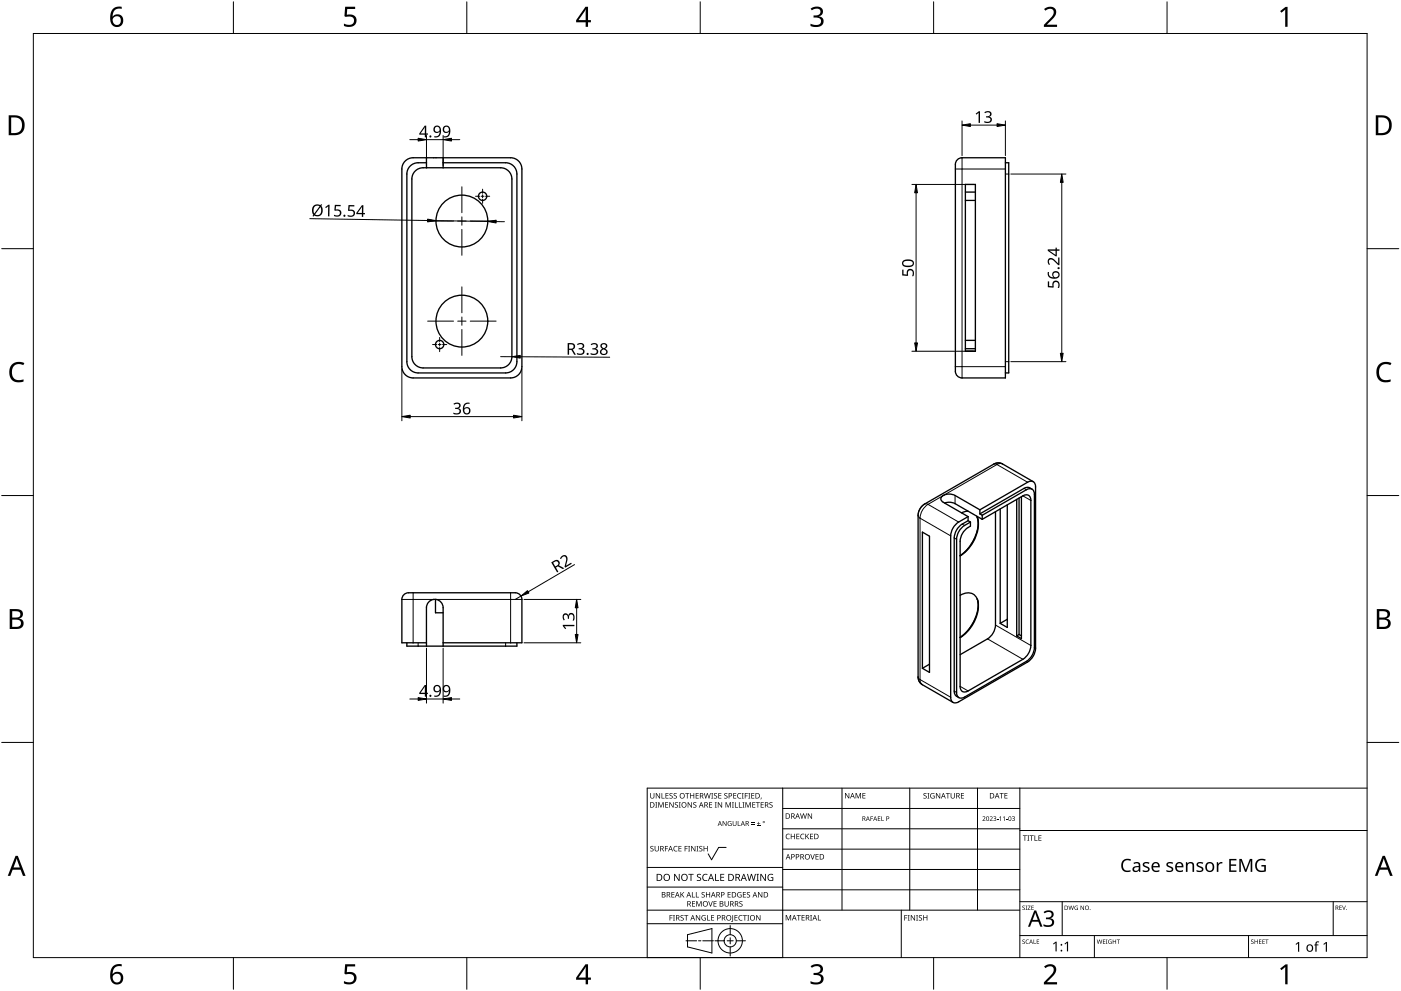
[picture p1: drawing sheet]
<svg xmlns="http://www.w3.org/2000/svg" width="420mm" height="297mm" viewBox="0 0 420 297" stroke-linecap="round" stroke-linejoin="round" font-family="sans-serif">
<g fill="none" stroke="#000" stroke-width=".4">
<path d="M121.5 48.3a3.4 3.4 0 0 1 2.4-1h29.2a3.4 3.4 0 0 1 3.4 3.4v59.2a3.4 3.4 0 0 1-3.4 3.4h-29.2a3.4 3.4 0 0 1-3.4-3.4v-59.2a3.4 3.4 0 0 1 1-2.4zM124.5 51.3a3.4 3.4 0 0 1 2.4-1h23.2a3.4 3.4 0 0 1 3.4 3.4v53.2a3.4 3.4 0 0 1-3.4 3.4h-23.2a3.4 3.4 0 0 1-3.4-3.4v-53.2a3.4 3.4 0 0 1 1-2.4zM127.9 47.3v3M127.9 48.8a5.5 5.5 0 0 0-4.9 1 3.4 3.4 0 0 0-1 2.4v56.2a3.4 3.4 0 0 0 3.4 3.4h26.2a3.4 3.4 0 0 0 3.4-3.4v-56.2a3.4 3.4 0 0 0-3.4-3.4M132.9 47.3v3M132.9 48.8h18.7M288.5 47.3h.1M288.5 47.3h13v66h-13a2 2 0 0 1-2-2v-62M288.5 47.3a2 2 0 0 0-2 2M289.5 55.3h3v50h-3zM289.5 57.6h3M301.5 48.8h1v63h-1"/>
<path d="M289.5 60.1h3M289.5 104.5h3M289.5 102h3M276.6 159.5l2.1 1.2v40.8l-2.1-1.2zM283.3 150.8a4 4 0 0 1 3.1 .2l8.2 4.7M290.3 153.2l-1.9 .5M290.3 156.1l-1.7 1a5.3 5.3 0 0 0-2.4 4.1v46l.2 1.1 1.2 .8M290.3 156.1l.7 .4M290.3 154.8v1.3M292.9 154.7a9.4 9.4 0 0 1-1.9 9.1l-1.5 1.6-1.6 1.2M293.1 155.1h.1M293.1 155.1l.2 1.2v1.4l-.9 3.4-2 3.2-2.5 2.2"/>
<path d="M293.9 152.8l-7.5-4.3a2.92 2.92 0 0 0-4.2 1l.1 .6 .6 .5 7.4 4.2M293.9 152.8l14.3-8.3a1.46 1.46 0 0 1 1.7-.1 1.46 1.46 0 0 1 .7 1.5v48.4a5.3 5.3 0 0 1-2.4 4.1l-20.7 12a1.46 1.46 0 0 1-1.7 .1 1.46 1.46 0 0 1-.7-1.5v-48.4a5.3 5.3 0 0 1 2.4-4.1l2.8-1.7M293.9 154l.7 .4M293.9 152.8v1.2M294.6 154.4l13.2-7.6a1.46 1.46 0 0 1 1.7-.2 1.46 1.46 0 0 1 .7 1.6v45.9a5.3 5.3 0 0 1-2.4 4.1l-18.5 10.7a1.46 1.46 0 0 1-1.7 .2 1.46 1.46 0 0 1-.7-1.5v-46a5.3 5.3 0 0 1 2.4-4.1l1.7-1M294.6 155.7l12.2-7.1a1.46 1.46 0 0 1 1.7-.1 1.46 1.46 0 0 1 .7 1.5v43.5a5.3 5.3 0 0 1-2.4 4.1l-16.5 9.5a1.46 1.46 0 0 1-1.7 .2 1.46 1.46 0 0 1-.7-1.6v-43.4a5.3 5.3 0 0 1 3.1-4.6v-1.2M294.6 154.4v1.3M298.5 153.4v34a5.3 5.3 0 0 1-2.3 4.1l-8.3 4.7M300 152.6v34.2M302.1 151.3v36.8l-2.1-1.3M304.9 149.7v40.9M305.6 149.3v40.9"/>
<path d="M306.3 148.9v42.5l-1.4-.8M309.5 146.6l-1-.5-1 .1-13.6 7.8M309.9 144.4l-9.3-5.4-.9-.2h-1l-21.5 12.3-.9 .9-.7 1.2-.3 1.3 .1 49 .4 .9 .6 .7 9.4 5.4M130.6 179.7v4h2.3M287.9 178.4a3.4 3.4 0 0 1 3.9-.3 3.4 3.4 0 0 1 1.6 3.5 12.1 12.1 0 0 1-5.5 9.5M293.1 179.5v.1M293.1 179.6l.2 1.2v1.4l-.9 3.4-2 3.2-2.5 2.2M122 192.7v1h33v-1M127.9 192.7v-10.5a2.5 2.5 0 0 1 2.5-2.5 2.5 2.5 0 0 1 2.5 2.5v11.5M127.9 192.7h-7.4v-13a2 2 0 0 1 2-2h32a2 2 0 0 1 2 2v13h-23.6M127.9 192.7v1M278.7 199.1l-2.1 1.2"/>
<path d="M302.1 185.6l-2.1 1.2M305.6 190.2l.7 .4M305.6 190.2l-.7 .4"/>
<circle cx="144.7" cy="58.8" r="1.25"/>
<circle cx="138.5" cy="66.3" r="7.8"/>
<circle cx="138.5" cy="96.3" r="7.8"/>
<circle cx="131.9" cy="103.3" r="1.25"/>
</g>
<g fill="none" stroke="#000" stroke-width=".3">
<path d="M286.5 50.7h15M288.5 47.3v66M301.5 52.2h1M286.5 109.9h15M301.5 108.4h1M298 139.1l1 .1M299 139.2l-15.9 9.2M299 139.2l9.2 5.3M300.7 139.1l-1-.2-.7 .3M275.3 154.5l.6 .8M275.9 155.3v48.4M275.9 155.3l9.2 5.3"/>
<path d="M277.3 151.1l1 .1M278.3 151.2a5.3 5.3 0 0 0-2.4 4.1M278.3 151.2l9.2 5.3M282.7 148.7l-4.4 2.5M286.4 148.5v2.5M288.6 157.1l.7 .4M306.8 148.6l2.4 1.4M307.1 146.4l.7 .4M120.5 179.7h9.6M123.9 177.7v15M130.7 179.7h25.8M153.1 177.7v15"/>
<path d="M286.2 161.2l.7 .4M125.4 192.7v1M151.6 192.7v1M296.2 191.5l10.6 6.1M298.5 187.4l10.7 6.1M275.3 202.9l.6 .8M275.9 203.7l.3 1.1 .4 .4M275.9 203.7l9.2 5.3M286.2 207.2l.7 .4M287.9 205.7l2.4 1.4"/>
</g>
<path d="M10 10h400v277h-400z" fill="none" stroke="#000" stroke-width=".3"/>
<g fill="none" stroke="#000" stroke-width=".3">
<path d="M70 .5v9.5M140 .5v9.5M210 .5v9.5M280 .5v9.5M350 .5v9.5M.5 74.5h9.5M410 74.5h9.5M.5 148.5h9.5M410 148.5h9.5M.5 222.5h9.5M410 222.5h9.5M70 287v9.5"/>
<path d="M140 287v9.5M210 287v9.5M280 287v9.5M350 287v9.5"/>
</g>
<g fill="#000">
<path d="M103.5 2h3v.7h-2.4l-.1 1.7a1.98 1.98 0 0 1 2.4 .4 1.98 1.98 0 0 1 .2 2.5 2.88 2.88 0 0 1-3.5 .5v-.7a1.93 1.93 0 0 0 3-.6 1.37 1.37 0 0 0-.5-1.4 1.37 1.37 0 0 0-1.4-.1l-.5 .1-.4-.3zM243.1 2.6a2.32 2.32 0 0 1 3.7 .5 1.47 1.47 0 0 1-1.2 1.8 1.59 1.59 0 0 1 1.4 1.8 1.59 1.59 0 0 1-1.8 1.4l-2.1-.3v-.7a2.12 2.12 0 0 0 3.1-.5 1.21 1.21 0 0 0-1.6-1.3h-.6v-.7a1.53 1.53 0 0 0 2.1-1.1 1.49 1.49 0 0 0-2.6-.4zM313.1 2.7a2.03 2.03 0 0 1 2.1-.8 2.03 2.03 0 0 1 1.6 1.7 3.9 3.9 0 0 1-1.6 2.5l-1.2 1.3h3v.7h-3.9v-.6l1.5-1.6a2.56 2.56 0 0 0 1.3-2.9 1.62 1.62 0 0 0-2.4 .2zM383.9 3.3l1.6-1.2h.6v5.9h-.7l.1-5.2-1.2 1zM3.5 109.3a3.3 3.3 0 0 1 3.8-.5l-.3 .7a2.26 2.26 0 0 0-2.6 0 2.26 2.26 0 0 0-.8 2.6 2.12 2.12 0 0 0 3.1 1.7l.4-.1v.7a2.98 2.98 0 0 1-3.4-.4 2.98 2.98 0 0 1-.8-3.3zM413.5 109.3a3.3 3.3 0 0 1 3.8-.5l-.3 .7a2.26 2.26 0 0 0-2.7 0 2.26 2.26 0 0 0-.7 2.6 2.12 2.12 0 0 0 3.1 1.7l.4-.1v.7a2.98 2.98 0 0 1-3.4-.4 2.98 2.98 0 0 1-.8-3.3zM103.5 289h3v.7h-2.4l-.1 1.7a1.98 1.98 0 0 1 2.4 .4 1.98 1.98 0 0 1 .2 2.5 2.88 2.88 0 0 1-3.5 .4v-.6a1.93 1.93 0 0 0 3-.7 1.37 1.37 0 0 0-.5-1.3 1.37 1.37 0 0 0-1.4-.1l-.5 .1-.4-.3zM243.1 289.6a2.32 2.32 0 0 1 3.7 .5 1.47 1.47 0 0 1-1.2 1.8 1.59 1.59 0 0 1 1.4 1.8 1.59 1.59 0 0 1-1.8 1.4l-2.1-.3v-.7a2.12 2.12 0 0 0 3.1-.5 1.21 1.21 0 0 0-1.6-1.4h-.6v-.6a1.53 1.53 0 0 0 2.1-1.1 1.49 1.49 0 0 0-2.6-.4zM313.1 289.7a2.03 2.03 0 0 1 2.1-.8 2.03 2.03 0 0 1 1.6 1.7 3.9 3.9 0 0 1-1.6 2.5l-1.2 1.3h3v.7h-3.9v-.7l1.5-1.5a2.56 2.56 0 0 0 1.3-2.9 1.62 1.62 0 0 0-2.4 .2zM383.9 290.3l1.6-1.2h.6v5.9h-.7l.1-5.2-1.2 1z"/>
<path d="M33.9 2.6a2.88 2.88 0 0 1 2.6-.6v.7a2.02 2.02 0 0 0-2.7 2.3 1.83 1.83 0 0 1 2.6-.3 1.83 1.83 0 0 1 .3 2.6 2.07 2.07 0 0 1-2.6 .6 2.07 2.07 0 0 1-1.1-2.4 4 4 0 0 1 .9-2.9zM33.7 6.2a1.3 1.3 0 0 0 2.6 0 1.3 1.3 0 0 0-2.6 0z"/>
<path d="M175.6 2h.8v4h.8v.7h-.8v1.3h-.8v-1.3h-2.8v-.6zM175.6 2.8l-2.1 3.2h2.1z"/>
<path d="M2.6 34.6h1.8a2.99 2.99 0 0 1 3 3 2.99 2.99 0 0 1-3.1 2.9h-1.7zM3.4 35.2v4.7h.8a2.35 2.35 0 0 0 2.4-2.1 2.35 2.35 0 0 0-2-2.6z"/>
<path d="M412.6 34.6h1.8a2.99 2.99 0 0 1 3 3 2.99 2.99 0 0 1-3.1 2.9h-1.7zM413.3 35.2v4.7h.9a2.35 2.35 0 0 0 2.4-2.1 2.35 2.35 0 0 0-2-2.6z"/>
<path d="M2.9 182.6h1.7a1.68 1.68 0 0 1 2.3 1.7 1.37 1.37 0 0 1-1.2 1.1 1.61 1.61 0 0 1 1.4 2 1.61 1.61 0 0 1-2.1 1.1h-2.1zM3.7 185.7v2.2h1.2a1.13 1.13 0 0 0 1.4-1.1 1.13 1.13 0 0 0-1.5-1.1zM3.7 183.2v1.9h1.1a1.02 1.02 0 0 0 1.3-1 1.02 1.02 0 0 0-1.4-.9z"/>
<path d="M412.9 182.6h1.7a1.68 1.68 0 0 1 2.3 1.7 1.37 1.37 0 0 1-1.2 1.1 1.61 1.61 0 0 1 1.3 2 1.61 1.61 0 0 1-2 1.1h-2.1zM413.7 185.7v2.2h1.2a1.13 1.13 0 0 0 1.4-1.1 1.13 1.13 0 0 0-1.5-1.1zM413.7 183.2v1.9h1.1a1.02 1.02 0 0 0 1.3-1 1.02 1.02 0 0 0-1.5-.9z"/>
<path d="M4.7 256.5h.6l2.4 6h-.8l-.7-1.8h-2.4l-.7 1.8h-.8zM5 257.3l-.9 2.7h1.8z"/>
<path d="M414.7 256.5h.6l2.4 6h-.8l-.7-1.8h-2.4l-.7 1.8h-.8zM415 257.3l-1 2.7h1.9z"/>
<path d="M33.9 289.6a2.88 2.88 0 0 1 2.6-.6v.7a2.02 2.02 0 0 0-2.7 2.3 1.83 1.83 0 0 1 2.6-.3 1.83 1.83 0 0 1 .3 2.6 2.07 2.07 0 0 1-2.6 .6 2.07 2.07 0 0 1-1.1-2.4 4 4 0 0 1 .9-2.9zM33.7 293.2a1.3 1.3 0 0 0 2.6 0 1.3 1.3 0 0 0-2.6 0z"/>
<path d="M175.6 289h.8v4h.8v.7h-.8v1.3h-.8v-1.3h-2.8v-.6zM175.6 289.8l-2.1 3.2h2.1z"/>
</g>
<g fill="none" stroke="#000" stroke-width=".3">
<path d="M234.7 236.2v50.8h-40.6v-50.8h215.9M252.5 236.2v36.6M272.8 236.2v36.6M293.2 236.2v36.6M305.9 236.2v50.8M217.8 254h-2.3l-2.1 3.7-1-1.8M234.7 242.3h71.2M234.7 248.4h71.2M234.7 254.5h71.2M305.9 248.9h104.1M194.1 276.9h40.6M194.1 272.8h111.8"/>
<path d="M194.1 265.9h40.6M194.1 260h40.6M219 277.4v2.8M234.7 260.6h71.2M234.7 266.7h71.2M270.3 272.8v14.2M305.9 270.3h104.1M318.6 270.3v10.1M399.8 270.3v10.1M205.7 282h3.2M206.2 280.2l7.3-1.9v7.3l-7.3-1.8zM209.5 282h.7"/>
<path d="M210.8 282h3.2M214.4 282h2.8M218.1 282h1.8M219 281.1v1.8M219 283.8v2.8M220.8 282h2.8M305.9 280.4h104.1M328.2 280.4v6.6M374.4 280.4v6.6"/>
<circle cx="219" cy="282" r="1.83"/>
<circle cx="219" cy="282" r="3.7"/>
</g>
<g fill="#000">
<path d="M195 237.7h.2v1.1a.42 .42 0 0 0 .4 .4 .42 .42 0 0 0 .4-.4v-1.1h.2v1.1a.62 .62 0 0 1-.6 .6 .62 .62 0 0 1-.6-.6zM196.7 237.7h.2l.9 1.4v-1.4h.2v1.6h-.3l-.8-1.3v1.3h-.2zM198.4 237.7h.2v1.5h.7v.1h-.9zM199.6 237.7h.9v.2h-.7v.5h.6v.2h-.6v.6h.7v.1h-.9zM200.8 237.9l.6-.2 .3 .1v.2a.38 .38 0 0 0-.5-.2 .38 .38 0 0 0-.2 .5 .38 .38 0 0 0 .5 .2 .53 .53 0 0 1 .1 .8 .53 .53 0 0 1-.8 0v-.2a.41 .41 0 0 0 .6 .1 .41 .41 0 0 0 .1-.5 .41 .41 0 0 0-.5-.2zM202.1 237.9l.5-.2 .4 .1-.1 .2a.38 .38 0 0 0-.5-.2 .38 .38 0 0 0-.2 .5 .38 .38 0 0 0 .5 .2 .53 .53 0 0 1 .2 .8 .53 .53 0 0 1-.8 0v-.2a.41 .41 0 0 0 .5 .1 .41 .41 0 0 0 .2-.5 .41 .41 0 0 0-.6-.2zM205.5 237.7h1.2v.2h-.5v1.4h-.2v-1.4h-.5zM207 237.7h.2v.7h.8v-.7h.2v1.6h-.2v-.7h-.8v.7h-.2zM208.6 237.7h.9v.2h-.7v.5h.7v.2h-.7v.6h.7v.1h-.9zM211.1 237.7h.2l.4 1.4 .3-1.4h.2l.4 1.4 .4-1.4h.2l-.5 1.6h-.2l-.4-1.3-.3 1.3h-.3zM213.3 237.7h.6l-.2 .2v1.3l.2 .1h-.6l.2-.1v-1.3zM214.2 237.9l.5-.2 .4 .1-.1 .2a.38 .38 0 0 0-.5-.2 .38 .38 0 0 0-.2 .5 .38 .38 0 0 0 .5 .2 .53 .53 0 0 1 .2 .8 .53 .53 0 0 1-.8 0v-.2a.41 .41 0 0 0 .5 .1 .41 .41 0 0 0 .2-.5 .41 .41 0 0 0-.6-.2z"/>
<path d="M215.4 237.7h.9v.2h-.7v.5h.7v.2h-.7v.6h.7v.1h-.9zM217.3 237.9l.5-.2 .4 .1-.1 .2a.38 .38 0 0 0-.5-.2 .38 .38 0 0 0-.2 .5 .38 .38 0 0 0 .5 .2 .53 .53 0 0 1 .2 .8 .53 .53 0 0 1-.8 0v-.2a.41 .41 0 0 0 .5 .1 .41 .41 0 0 0 .2-.5 .41 .41 0 0 0-.6-.2zM219.9 237.7h.9v.2h-.7v.5h.7v.2h-.7v.6h.7v.1h-.9zM221.3 237.9l.6-.2 .4 .1-.1 .2a.65 .65 0 0 0-.9 .6 .65 .65 0 0 0 .9 .5 .77 .77 0 0 1-1.1-.1 .77 .77 0 0 1 .2-1.1zM222.5 237.7h.5l-.1 .2v1.3l.1 .1h-.5l.2-.1v-1.3zM223.4 237.7h.9v.2h-.7v.6h.6v.2h-.6v.6h-.2zM224.4 237.7h.6l-.2 .2v1.3l.2 .1h-.6l.2-.1v-1.3zM225.3 237.7h.9v.2h-.7v.5h.7v.2h-.7v.6h.7v.1h-.9zM228.2 239.1h.2l-.3 .5zM253.4 237.7h.3l.8 1.3v-1.3h.2v1.6h-.2l-.9-1.3v1.3h-.2zM256.6 237.7h.3l.5 1.3 .5-1.3h.3v1.6h-.2v-1.4l-.7 1.4-.5-1.4v1.4h-.2zM258.6 237.7h1v.2h-.7v.5h.6v.2h-.6v.5h.7v.2h-1z"/>
<path d="M277 237.9l.6-.2 .3 .1-.1 .2a.38 .38 0 0 0-.5-.2 .38 .38 0 0 0-.1 .5 .38 .38 0 0 0 .5 .2 .53 .53 0 0 1 .1 .8 .53 .53 0 0 1-.8 0v-.2a.41 .41 0 0 0 .6 .1 .41 .41 0 0 0 .1-.5 .41 .41 0 0 0-.5-.2zM278.1 237.7h.6l-.2 .2v1.3l.2 .1h-.6l.2-.1v-1.3zM279.2 237.9l.7-.2 .4 .1-.1 .2a.67 .67 0 0 0-1 .5 .67 .67 0 0 0 .9 .6v-.4h-.4v-.2h.6v.8a.88 .88 0 0 1-1.2-.2 .88 .88 0 0 1 .1-1.2zM280.7 237.7h.2l.9 1.4v-1.4h.2v1.6h-.3l-.8-1.3v1.3h-.2zM283.7 237.7h1.2v.2h-.5v1.4h-.2v-1.4h-.5zM285.1 237.7h.2v1.1a.42 .42 0 0 0 .4 .4 .42 .42 0 0 0 .4-.4v-1.1h.2v1.1a.62 .62 0 0 1-.6 .6 .62 .62 0 0 1-.6-.6zM288.2 237.7h.9v.2h-.7v.5h.7v.2h-.7v.6h.7v.1h-.9zM299.8 237.7h1.2v.2h-.5v1.4h-.2v-1.4h-.5zM301.2 237.7h.9v.2h-.7v.5h.7v.2h-.7v.5h.7v.2h-.9zM195.1 253.7l.6-.2 .3 .1-.1 .2a.38 .38 0 0 0-.5-.1 .38 .38 0 0 0-.1 .5 .38 .38 0 0 0 .4 .2 .53 .53 0 0 1 .2 .7 .53 .53 0 0 1-.8 .1v-.2a.41 .41 0 0 0 .6 .1 .41 .41 0 0 0 .1-.6 .41 .41 0 0 0-.6-.2zM196.5 240.4h.6l-.2 .2v1.3l.2 .2h-.6l.2-.2v-1.3zM196.3 253.6h.2v1a.42 .42 0 0 0 .5 .4 .42 .42 0 0 0 .4-.4v-1h.2v1a.62 .62 0 0 1-.6 .6 .62 .62 0 0 1-.7-.6z"/>
<path d="M197.4 240.4h.3l.5 1.4 .5-1.4h.3v1.7h-.2v-1.5l-.7 1.5-.5-1.5v1.5h-.2zM199.4 253.6h.9v.1h-.7v.6h.7v.2h-.7v.7h-.2zM199.5 240.4h.9v.2h-.7v.5h.6v.2h-.6v.6h.7v.2h-.9zM200.7 240.4h.3l.8 1.4v-1.4h.2v1.7h-.2l-.9-1.4v1.4h-.2zM202.2 253.8l.5-.3 .5 .1-.1 .2a.65 .65 0 0 0-.9 .6 .65 .65 0 0 0 .9 .6 .77 .77 0 0 1-1.1-.1 .77 .77 0 0 1 .2-1.1zM202.5 240.6l.5-.2 .3 .1v.2a.38 .38 0 0 0-.5-.2 .38 .38 0 0 0-.2 .5 .38 .38 0 0 0 .5 .2 .53 .53 0 0 1 .1 .8 .53 .53 0 0 1-.8 0l.1-.1a.41 .41 0 0 0 .5 0 .41 .41 0 0 0 .1-.5 .41 .41 0 0 0-.5-.2zM203.6 240.4h.6l-.2 .2v1.3l.2 .2h-.6l.2-.2v-1.3zM203.5 253.6h.9v.1h-.7v.6h.6v.1h-.6v.6h.7v.2h-.9zM205.3 253.6h.9v.1h-.7v.6h.7v.2h-.7v.7h-.2zM206.4 253.6h.6l-.2 .1v1.3l.2 .2h-.6l.2-.2v-1.3zM206.2 240.4h.3l.8 1.4v-1.4h.2v1.7h-.2l-.9-1.4v1.4h-.2zM207.3 253.6h.2l.9 1.3v-1.3h.2v1.6h-.3l-.8-1.4v1.4h-.2z"/>
<path d="M208 240.6l.5-.2 .3 .1v.2a.38 .38 0 0 0-.5-.2 .38 .38 0 0 0-.2 .5 .38 .38 0 0 0 .5 .2 .53 .53 0 0 1 .2 .8 .53 .53 0 0 1-.9 0l.1-.1a.41 .41 0 0 0 .5 0 .41 .41 0 0 0 .1-.5 .41 .41 0 0 0-.5-.2zM208.9 253.6h.6l-.2 .1v1.3l.2 .2h-.6l.2-.2v-1.3zM209.8 253.7l.5-.2 .3 .1v.2a.38 .38 0 0 0-.5-.1 .38 .38 0 0 0-.2 .5 .38 .38 0 0 0 .5 .2 .53 .53 0 0 1 .2 .7 .53 .53 0 0 1-.9 .1l.1-.2a.41 .41 0 0 0 .5 .1 .41 .41 0 0 0 .1-.6 .41 .41 0 0 0-.5-.2zM211 253.6h.2v.7h.8v-.7h.2v1.6h-.2v-.8h-.8v.8h-.2zM212.7 240.4h.9v.2h-.7v.5h.6v.2h-.6v.6h.7v.2h-.9zM214.4 240.4h.6l-.2 .2v1.3l.2 .2h-.6l.2-.2v-1.3zM215.3 240.4h.2l.9 1.4v-1.4h.2v1.7h-.3l-.8-1.4v1.4h-.2zM216.7 246.1h.2l.8 1.2v-1.2h.2v1.5h-.2l-.8-1.2v1.2h-.2zM217.6 240.4h.3l.5 1.4 .5-1.4h.3v1.7h-.2v-1.5l-.7 1.5-.5-1.5v1.5h-.2zM218.4 246.3l.6-.2 .4 .1-.2 .1a.6 .6 0 0 0-.8 .5 .6 .6 0 0 0 .8 .6v-.4l-.3-.2h.5v.7a.8 .8 0 0 1-1-.2 .8 .8 0 0 1 0-1zM219.5 240.4h.6l-.2 .2v1.3l.2 .2h-.6l.2-.2v-1.3zM220.4 240.4h.2v1.5h.7v.2h-.9z"/>
<path d="M219.7 246.1h.2v.9a.38 .38 0 0 0 .4 .4 .38 .38 0 0 0 .4-.4v-.9h.2v.9a.56 .56 0 0 1-.6 .6 .56 .56 0 0 1-.6-.6zM221.3 246.1h.1v1.3h.7v.2h-.8zM221.6 240.4h.2v1.5h.7v.2h-.9zM222.7 240.4h.5l-.1 .2v1.3l.1 .2h-.5l.1-.2v-1.3zM223.6 240.4h.3l.5 1.4 .5-1.4h.3v1.7h-.2v-1.5l-.7 1.5-.6-1.5v1.5h-.1zM225.3 247l1 .1zM225.3 246.6l1 .1zM225.6 240.4h.9v.2h-.7v.5h.7v.2h-.7v.6h.7v.2h-.9zM227 247.4l1 .2zM226.7 240.4h1.2v.2h-.5v1.5h-.2v-1.5h-.5zM227.4 246.3l.2 .5h.4l-.4 .1v.4l-.2-.4h-.4l.4-.1zM228.1 240.4h.9v.2h-.7v.5h.7v.2h-.7v.6h.7v.2h-.9z"/>
<path d="M230.8 240.6l.6-.2 .3 .1-.1 .2a.38 .38 0 0 0-.5-.2 .38 .38 0 0 0-.1 .5 .38 .38 0 0 0 .4 .2 .53 .53 0 0 1 .2 .8 .53 .53 0 0 1-.8 0v-.1a.41 .41 0 0 0 .6 0 .41 .41 0 0 0 .1-.5 .41 .41 0 0 0-.6-.2zM235.8 250.1l.6-.2 .5 .1-.1 .2a.65 .65 0 0 0-1 .5 .65 .65 0 0 0 1 .6 .77 .77 0 0 1-1.1-.1 .77 .77 0 0 1 .1-1.1zM237.2 249.9h.2v.7h.8v-.7h.2v1.6h-.2v-.7h-.8v.7h-.2zM238.8 249.9h.9v.2h-.7v.5h.7v.2h-.7v.5h.7v.2h-.9zM240.2 250.1l.6-.2 .4 .1v.2a.65 .65 0 0 0-1 .5 .65 .65 0 0 0 1 .6 .77 .77 0 0 1-1.1-.1 .77 .77 0 0 1 .1-1.1zM240 243.8h.2l.3 1.4 .4-1.4h.2l.4 1.4 .3-1.4h.2l-.4 1.6h-.2l-.4-1.4-.4 1.4h-.2zM241.5 249.9h.2v.8l.7-.8h.3l-.7 .7 .7 .9h-.2l-.6-.7-.2 .7h-.2zM243 256h.2l.5 1.4 .4-1.4h.3l-.6 1.6h-.2zM242.3 243.8h.2l.9 1.3-.1-1.3h.2v1.6h-.2l-.9-1.3v1.3h-.1zM242.9 249.9h.9v.2h-.7v.5h.7v.2h-.7v.5h.7v.2h-.9zM244.6 256h.9v.2h-.7v.5h.6v.2h-.6v.5h.7v.2h-.9zM261.1 244.7h.7l-.6 .1v.5h.6l-.6 .2v.6h-.1z"/>
<path d="M263.3 244.7h.7l-.6 .1v.5h.6l-.6 .1v.5l.6 .2h-.7zM264.3 244.7h.2v1.2l.6 .2h-.8zM294.7 244.8a.49 .49 0 0 1 .8 .1 .49 .49 0 0 1-.4 .7l-.2 .3 .6 .2h-.9l.4-.5a.37 .37 0 0 0 .4-.6 .37 .37 0 0 0-.7-.1zM296.8 244.8a.49 .49 0 0 1 .8 .1 .49 .49 0 0 1-.3 .7l-.3 .3 .7 .2h-.9l.4-.5a.37 .37 0 0 0 .3-.6 .37 .37 0 0 0-.6-.1zM297.9 244.8a.42 .42 0 0 1 .7-.2 .42 .42 0 0 1-.1 .7 .44 .44 0 0 1 .2 .7 .44 .44 0 0 1-.7 0l-.1-.2a.35 .35 0 0 0 .5 .2 .35 .35 0 0 0 .1-.5l-.4-.2a.3 .3 0 0 0 .4-.1 .3 .3 0 0 0-.1-.4 .3 .3 0 0 0-.4 .1zM299 245.5l.4 .1zM299.7 245l.5-.3v1.4h-.2v-1.2zM300.8 245l.5-.3v1.4h-.2v-1.2zM301.8 245.5l.4 .1zM303.5 244.8a.42 .42 0 0 1 .7-.2 .42 .42 0 0 1-.1 .7 .44 .44 0 0 1 .2 .7 .44 .44 0 0 1-.7 0l-.1-.2a.35 .35 0 0 0 .5 .2 .35 .35 0 0 0 .1-.5l-.4-.2a.3 .3 0 0 0 .4-.1 .3 .3 0 0 0-.1-.4 .3 .3 0 0 0-.4 .1zM306.8 250.4h1.2v.2h-.5v1.4h-.2v-1.4h-.5zM308.1 250.4h.6l-.2 .2v1.3l.2 .1h-.6l.2-.1v-1.3z"/>
<path d="M308.8 250.4h1.2v.2h-.5v1.4h-.2v-1.4h-.5zM310.2 250.4h.3v1.4h.7v.2h-1zM311.4 250.4h.9v.2h-.7v.5h.7v.2h-.7v.5h.7v.2h-.9zM336.8 257.9a2.17 2.17 0 0 1 2.4-.3l-.2 .4a1.55 1.55 0 0 0-2 .3 1.55 1.55 0 0 0 0 2 1.51 1.51 0 0 0 2 .5v.4a2.03 2.03 0 0 1-2.5-.6 2.03 2.03 0 0 1 .3-2.7zM364.9 258.4h.4l.1 .6 .5-.5 .7-.1v.4l-.7 .1-.4 .4-.1 2h-.5zM376.9 257.9a2.49 2.49 0 0 1 2.7-.3l-.2 .5a1.6 1.6 0 0 0-2.5 1.2 1.6 1.6 0 0 0 2.2 1.6v-1.2h-.8v-.4h1.3v1.9a2.12 2.12 0 0 1-3.1-1.2l-.1-.2a2.22 2.22 0 0 1 .5-1.9zM200.8 274.3h.9v.2h-.7v.5h.7v.2h-.7v.7h-.2zM201.4 267.4h.9v.2h-.7v.5h.6v.1h-.6v.6h.7v.2h-.9zM201.8 274.3h.6l-.2 .2v1.3l.2 .1h-.6l.2-.1v-1.3zM202.2 261.9h.3l1.1 1.8v-1.8h.2v2.1h-.3l-1.1-1.7v1.7h-.2zM204.1 274.4l.6-.1 .3 .1v.1a.38 .38 0 0 0-.5-.1 .38 .38 0 0 0-.2 .5 .38 .38 0 0 0 .5 .2 .53 .53 0 0 1 .1 .8 .53 .53 0 0 1-.8 0l.1-.2a.41 .41 0 0 0 .5 .1 .41 .41 0 0 0 .1-.6 .41 .41 0 0 0-.5-.1zM204.1 267.4h.2v.8l.7-.8h.2l-.6 .7 .7 .9h-.3l-.6-.8-.1 .8h-.2z"/>
<path d="M205.2 274.3h1.2v.2h-.5v1.4h-.2v-1.4h-.5zM206.4 261.9h1.6v.3h-.6v1.8h-.3v-1.8h-.7zM207.5 267.4h.2v1.4h.7v.2h-.9zM207.5 270.1h.9v.2h-.7v.5h.7v.2h-.7v.6h.7v.1h-.9zM208.7 267.4h.2v1.4h.7v.2h-.9zM208.8 270.1h.3l.5 1.3 .5-1.3h.3v1.6h-.2v-1.4l-.7 1.4-.5-1.4v1.4h-.2zM208.7 274.3h.2l.9 1.3v-1.3h.2v1.6h-.3l-.8-1.3v1.3h-.2zM209.1 262.1l.4-.2 .7 .1-.2 .2a.44 .44 0 0 0-.7 .2 .44 .44 0 0 0 .5 .5 .66 .66 0 0 1 .4 1 .66 .66 0 0 1-1 .1h-.2v-.3l.3 .1a.47 .47 0 0 0 .7-.3 .47 .47 0 0 0-.6-.5l-.4-.3zM210.6 274.5l.7-.2 .4 .1-.1 .1a.67 .67 0 0 0-1 .5 .67 .67 0 0 0 .9 .7v-.5h-.4v-.1h.6v.8a.88 .88 0 0 1-1.2-.2 .88 .88 0 0 1 .1-1.2zM210.5 267.5l.5-.1 .4 .1-.1 .1a.38 .38 0 0 0-.5-.1 .38 .38 0 0 0-.2 .5 .38 .38 0 0 0 .5 .2 .53 .53 0 0 1 .2 .8 .53 .53 0 0 1-.8 0v-.2a.41 .41 0 0 0 .5 .1 .41 .41 0 0 0 .1-.6 .41 .41 0 0 0-.5-.1zM210.9 262.2l.7-.3 .6 .1-.1 .3a.84 .84 0 0 0-1.2 .7 .84 .84 0 0 0 1.2 .8v.2a1.1 1.1 0 0 1-1.4-.4 1.1 1.1 0 0 1 .2-1.4zM212.1 274.3h.2v1.4h.7v.2h-.9z"/>
<path d="M212.4 270.1h.2l.5 1.4 .5-1.4h.2l-.6 1.6h-.2zM211.7 267.4h.2v.7h.9v-.7h.2v1.6h-.2v-.8h-.9v.8h-.2zM213.3 274.3h.9v.2h-.7v.5h.6v.2h-.6v.5h.7v.2h-.9zM214.5 261.9h.2v1.9h1v.2h-1.2zM214 270.1h.9v.2h-.7v.5h.7v.2h-.7v.6h.7v.1h-.9zM216 261.9h1.2v.3h-.9v.6h.8v.3h-.8v.7h.9v.2h-1.2zM217.3 270.1h.2v1.1a.42 .42 0 0 0 .4 .4 .42 .42 0 0 0 .4-.4v-1.1h.2v1.1a.62 .62 0 0 1-.6 .6 .62 .62 0 0 1-.6-.6zM218.2 267.4h.9v.2h-.7v.5h.7v.1h-.7v.6h.7v.2h-.9zM219.6 274.3h.3l-.1 1.7-.5 .3v-.2l.3-.1zM220.3 274.3h.9v.2h-.7v.5h.6v.2h-.6v.5h.7v.2h-.9zM221.3 267.6l.7-.2 .4 .1-.1 .1a.67 .67 0 0 0-1 .5 .67 .67 0 0 0 .9 .7v-.5h-.4v-.2h.6v.8a.88 .88 0 0 1-1.2-.1 .88 .88 0 0 1 .1-1.2zM221.7 274.5l.5-.2 .5 .1-.1 .1a.65 .65 0 0 0-.9 .6 .65 .65 0 0 0 .9 .6 .77 .77 0 0 1-1.1-.1 .77 .77 0 0 1 .2-1.1z"/>
<path d="M221.8 270.3l.5-.2 .4 .1-.1 .2a.38 .38 0 0 0-.5-.2 .38 .38 0 0 0-.2 .5 .38 .38 0 0 0 .5 .2 .53 .53 0 0 1 .2 .8 .53 .53 0 0 1-.8 0v-.2a.41 .41 0 0 0 .5 .1 .41 .41 0 0 0 .2-.5 .41 .41 0 0 0-.6-.2zM222.8 274.3h1.2v.2h-.5v1.4h-.2v-1.4h-.5zM222.8 267.4h.9v.2h-.7v.5h.7v.1h-.7v.6h.7v.2h-.9zM224.1 274.3h.6l-.2 .2v1.3l.2 .1h-.6l.2-.1v-1.3zM224 267.5l.6-.1 .3 .1v.1a.38 .38 0 0 0-.5-.1 .38 .38 0 0 0-.2 .5 .38 .38 0 0 0 .5 .2 .53 .53 0 0 1 .1 .8 .53 .53 0 0 1-.8 0l.1-.2a.41 .41 0 0 0 .5 .1 .41 .41 0 0 0 .1-.6 .41 .41 0 0 0-.5-.1zM224 261.9h.3l.4 1.8 .5-1.8h.3l.5 1.8 .4-1.8h.3l-.6 2.1h-.2l-.5-1.8-.5 1.8h-.3zM226.9 261.9h.7l-.2 .3v1.6l.2 .2h-.7l.2-.2v-1.6zM226.8 274.3h.2l.9 1.3v-1.3h.2v1.6h-.3l-.8-1.3v1.3h-.2zM227.3 267.4h.3l.8 1.3v-1.3h.2v1.6h-.2l-.9-1.3v1.3h-.2zM228 261.9h.3l1.2 1.8-.1-1.8h.3v2.1h-.3l-1.1-1.7v1.7h-.3zM230.5 262.2l.9-.3 .5 .1-.1 .3a.87 .87 0 0 0-1.4 .6 .87 .87 0 0 0 1.2 .9v-.6h-.4v-.3h.7v1.1a1.15 1.15 0 0 1-1.5-.3 1.15 1.15 0 0 1 .1-1.5zM235.6 274.3h.3l.5 1.3 .6-1.3h.3v1.6h-.2v-1.4l-.7 1.4-.6-1.4v1.4h-.2z"/>
<path d="M238.9 274.3h1.3v.2h-.5v1.4h-.2v-1.4h-.6zM240.4 274.3h.9v.2h-.7v.5h.7v.1h-.7v.6h.7v.2h-.9zM242.9 274.3h.6l-.2 .1v1.3l.2 .2h-.6l.2-.2v-1.3zM245.3 274.3h.2v1.4h.7v.2h-.9zM271.2 274.3h.9v.2h-.7v.5h.7v.2h-.7v.7h-.2zM272.2 274.3h.6l-.2 .2v1.3l.2 .1h-.6l.2-.1v-1.3zM273.1 274.3h.3l.8 1.3v-1.3h.2v1.6h-.2l-.9-1.3v1.3h-.2zM274.7 274.3h.6l-.2 .2v1.3l.2 .1h-.6l.2-.1v-1.3zM275.6 274.4l.6-.1 .3 .1v.1a.38 .38 0 0 0-.5-.1 .38 .38 0 0 0-.2 .5 .38 .38 0 0 0 .5 .2 .53 .53 0 0 1 .1 .8 .53 .53 0 0 1-.8 0v-.2a.41 .41 0 0 0 .6 .1 .41 .41 0 0 0 .1-.6 .41 .41 0 0 0-.5-.1zM276.9 274.3h.2v.7h.8v-.7h.2v1.6h-.2v-.7h-.8v.7h-.2zM306.7 271.6l.4-.2 .2 .2a.32 .32 0 0 0-.4 0 .32 .32 0 0 0-.1 .4 .32 .32 0 0 0 .4 .1 .41 .41 0 0 1 0 .7 .41 .41 0 0 1-.6-.2 .31 .31 0 0 0 .4 .1 .31 .31 0 0 0 .1-.5l-.5-.2zM307.6 271.5h.4l-.1 .1 .1 1.2h-.4l.1-.2z"/>
<path d="M308.2 271.5h.8l-.6 1.1 .7 .2h-.9l.6-1.2zM309.3 271.5h.7l-.5 .1v.4h.5l-.5 .1v.5l.5 .2h-.7zM313 273.4a1.69 1.69 0 0 1 1.8-.6 1.69 1.69 0 0 1 1.2 1.5l-.4 .7-.6 .2a1.31 1.31 0 0 1 1.2 1.5 1.31 1.31 0 0 1-1.5 1.1l-1.8-.2v-.6a1.73 1.73 0 0 0 2.6-.4 .99 .99 0 0 0-1.3-1.1h-.5v-.5a1.13 1.13 0 0 0 1.2-.1 1.13 1.13 0 0 0 .4-1.1 1.42 1.42 0 0 0-2 0zM320.4 271.5h.2l.3 1.1 .3-1.1h.1l.3 1.1 .3-1.1h.2l-.4 1.3h-.1l-.3-1.2-.4 1.2h-.1zM322.4 271.6l.9-.1-.3 .1a.53 .53 0 0 0-.6 .6 .53 .53 0 0 0 .7 .4v-.4l-.3-.1h.5v.6a.71 .71 0 0 1-.9-.1 .71 .71 0 0 1 0-1zM324.1 271.5l.9 1-.1-1h.2v1.3l-.9-1.1-.1 1.1zM342.9 258.7l.6-.3 1.2 .2-.1 .3-.7-.1a.47 .47 0 0 0-.7 .2 .47 .47 0 0 0 .5 .6 .97 .97 0 0 1 1.1 1.1 .97 .97 0 0 1-1.5 .7l-.6-.2v-.4l.7 .2a.56 .56 0 0 0 .9-.3 .56 .56 0 0 0-.7-.7l-.2-.1a.78 .78 0 0 1-.5-1.2zM349.9 258.7l.7-.3 1.2 .2-.2 .3-.6-.1a.47 .47 0 0 0-.7 .2 .47 .47 0 0 0 .5 .6 .97 .97 0 0 1 1.1 1.1 .97 .97 0 0 1-1.5 .7l-.6-.2v-.4l.7 .2a.56 .56 0 0 0 .9-.3 .56 .56 0 0 0-.7-.7l-.2-.1a.78 .78 0 0 1-.6-1.2zM355.6 258.4h.4l.1 .4a1.11 1.11 0 0 1 1.2-.4 1.11 1.11 0 0 1 .8 1v1.9h-.5v-1.8a.78 .78 0 0 0-.9-.7 .78 .78 0 0 0-.6 1v1.5h-.5zM359 258.7l.7-.3 1.2 .2-.2 .3-.6-.1a.47 .47 0 0 0-.8 .2 .47 .47 0 0 0 .5 .6 .97 .97 0 0 1 1.1 1.1 .97 .97 0 0 1-1.4 .7l-.7-.2v-.4l.7 .2a.56 .56 0 0 0 .9-.3 .56 .56 0 0 0-.7-.7l-.2-.1a.78 .78 0 0 1-.5-1.2zM368.6 257.5h2.2v.4h-1.7v1.2h1.6v.4h-1.6v1.4h1.7v.4h-2.2zM371.7 257.5h.7l1.2 3.1 1.2-3.1h.7v3.8h-.4v-3.4l-1.3 3.4h-.4l-1.3-3.4v3.4h-.4z"/>
<path d="M401.7 271.4h.7l-.6 .2v.4h.6l-.6 .1v.5l.6 .1h-.7zM402.5 271.4h.2l.4 1.2 .3-1.2h.2l-.5 1.3zM306.7 281.7l.4-.1 .2 .2a.32 .32 0 0 0-.4-.1 .32 .32 0 0 0-.1 .5 .32 .32 0 0 0 .4 .1 .41 .41 0 0 1 0 .6 .41 .41 0 0 1-.6-.2 .31 .31 0 0 0 .4 .2 .31 .31 0 0 0 .1-.5l-.5-.3zM307.8 281.8l.4-.2 .4 .1-.1 .1a.52 .52 0 0 0-.7 .5 .52 .52 0 0 0 .7 .4 .61 .61 0 0 1-.9 0 .61 .61 0 0 1 .2-.9zM310 281.6h.1v1.2l.6 .1h-.7zM310.9 281.6h.7l-.5 .2v.4h.5l-.5 .1v.5l.5 .1h-.7zM315.8 282.9l1.1-.7v3h-.4l.1-2.6-.6 .5zM319.2 282.9l1.1-.7v3h-.3v-2.6l-.6 .5zM328.9 281.6h.2l.3 1.1 .3-1.1h.1l.3 1.1 .3-1.1h.2l-.4 1.3h-.1l-.4-1.1-.3 1.1h-.1zM330.8 281.6h.7l-.6 .2v.4h.6l-.6 .1v.5l.6 .1h-.7zM331.7 281.6h.4l-.1 .1 .1 1.2h-.4l.1-.1zM332.5 281.8l.9-.1-.2 .1a.53 .53 0 0 0-.7 .5 .53 .53 0 0 0 .7 .5v-.4l-.2-.2h.4v.7a.71 .71 0 0 1-.9-.2 .71 .71 0 0 1 0-.9z"/>
<path d="M333.7 281.6h.2v.6h.6v-.6h.2v1.3h-.2v-.6h-.6v.6h-.2zM334.9 281.6h1l-.4 .2v1.1h-.2v-1.1zM375.2 281.7l.5-.1 .2 .2a.32 .32 0 0 0-.4-.1 .32 .32 0 0 0-.1 .5 .32 .32 0 0 0 .4 .1 .41 .41 0 0 1 0 .6 .41 .41 0 0 1-.6-.2 .31 .31 0 0 0 .4 .2 .31 .31 0 0 0 .1-.5l-.5-.3zM376.2 281.6h.2v.6h.7v-.6h.1v1.3h-.1v-.6h-.7v.6h-.2zM377.6 281.6h.7l-.6 .2v.4h.6l-.6 .1v.5l.6 .1h-.7zM378.6 281.6h.7l-.5 .2v.4h.5l-.5 .1v.5l.5 .1h-.7zM379.4 281.6h1l-.4 .2v1.1h-.2v-1.1zM388.5 283l1.1-.6v2.9h-.3v-2.6l-.6 .5zM394.7 282.3l.9-.1-.1 .3h-.5l-.1 .2-.1 .4h.6v.3h-.6v1.9h-.3v-1.9h-.4l.4-.3zM396.9 283l1.1-.6v2.9h-.4v-2.6l-.5 .5z"/>
<path d="M203.7 238.5a.81 .81 0 0 1 1.6 0 .81 .81 0 0 1-1.6 0zM204.1 238.5a.6 .6 0 0 0 1.2 0 .6 .6 0 0 0-1.2 0z"/>
<path d="M209.9 237.7h.4a.47 .47 0 0 1 .6 .3 .47 .47 0 0 1-.3 .6l.5 .7h-.3l-.4-.6h-.3v.6h-.2zM210.1 237.9v.6h.2a.31 .31 0 0 0 .4-.3 .31 .31 0 0 0-.4-.3z"/>
<path d="M218.5 237.7h.5a.54 .54 0 0 1 .6 .7 .54 .54 0 0 1-.9 .3v.6h-.2zM218.7 237.9v.6a.39 .39 0 0 0 .7-.3 .39 .39 0 0 0-.7-.3z"/>
<path d="M226.6 237.7h.5a.81 .81 0 0 1 .8 .9 .81 .81 0 0 1-.9 .7h-.4zM226.8 237.9v1.3h.2a.64 .64 0 0 0 .7-.6 .64 .64 0 0 0-.7-.7z"/>
<path d="M255.6 237.7h.1l.7 1.6h-.2l-.2-.5h-.7l-.2 .5h-.2zM255.6 237.9l-.2 .7h.5z"/>
<path d="M282.8 237.7h.2l.6 1.6h-.2l-.2-.5h-.6l-.2 .5h-.2zM282.9 237.9l-.2 .8h.5z"/>
<path d="M286.8 237.7h.4a.47 .47 0 0 1 .6 .3 .47 .47 0 0 1-.3 .6l.4 .7h-.2l-.4-.6h-.3v.6h-.2zM287 237.9v.6h.2a.31 .31 0 0 0 .4-.3 .31 .31 0 0 0-.4-.3z"/>
<path d="M296.9 237.7h.5a.81 .81 0 0 1 .8 .8 .81 .81 0 0 1-.9 .8h-.4zM297.1 237.9v1.2h.2a.64 .64 0 0 0 .7-.6 .64 .64 0 0 0-.7-.6z"/>
<path d="M298.9 237.7h.2l.7 1.6h-.3l-.2-.5h-.6l-.2 .5h-.2zM299 237.9l-.2 .7h.5z"/>
<path d="M195 240.4h.5a.81 .81 0 0 1 .8 .9 .81 .81 0 0 1-.9 .8h-.4zM195.2 240.6v1.3h.2a.64 .64 0 0 0 .7-.6 .64 .64 0 0 0-.6-.7z"/>
<path d="M198 253.6h.5a.47 .47 0 0 1 .5 .3 .47 .47 0 0 1-.3 .6l.5 .7h-.3l-.4-.7h-.3v.7h-.2zM198.2 253.7v.6h.3a.31 .31 0 0 0 .3-.3 .31 .31 0 0 0-.4-.3z"/>
<path d="M201 253.6h.2l.6 1.6h-.2l-.2-.5h-.6l-.2 .5h-.2zM201.1 253.8l-.3 .7h.6z"/>
<path d="M204.3 241.3a.81 .81 0 0 1 1.6 0 .81 .81 0 0 1-1.6 0zM204.6 241.3a.6 .6 0 0 0 1.2 0 .6 .6 0 0 0-1.2 0z"/>
<path d="M210.2 240.4h.2l.6 1.7h-.2l-.2-.5h-.6l-.2 .5h-.2zM210.3 240.7l-.3 .7h.6z"/>
<path d="M211.2 240.4h.5a.47 .47 0 0 1 .6 .4 .47 .47 0 0 1-.3 .5l.4 .8h-.2l-.4-.7h-.4v.7h-.2zM211.4 240.6v.6h.3a.31 .31 0 0 0 .4-.3 .31 .31 0 0 0-.4-.3z"/>
<path d="M215.8 246.1l.7 1.5-.3-.5h-.6l-.4 .5zM215.9 246.3l-.3 .6h.5z"/>
<path d="M222.7 246.1l.7 1.5-.3-.5h-.6l-.4 .5zM222.8 246.3l-.3 .6h.5z"/>
<path d="M223.6 246.1h.4a.42 .42 0 0 1 .5 .3 .42 .42 0 0 1-.2 .5l.4 .7h-.2l-.4-.6h-.3v.6h-.2zM223.8 246.3v.5h.2a.28 .28 0 0 0 .4-.3 .28 .28 0 0 0-.4-.2z"/>
<path d="M228.7 246.4a.35 .35 0 0 1 .7 0 .35 .35 0 0 1-.7 0zM228.9 246.4a.2 .2 0 0 0 .4 0 .2 .2 0 0 0-.4 0z"/>
<path d="M229.4 240.4h.4a.47 .47 0 0 1 .6 .4 .47 .47 0 0 1-.3 .5l.5 .8h-.3l-.4-.7h-.3v.7h-.2zM229.6 240.6v.6h.2a.31 .31 0 0 0 .4-.3 .31 .31 0 0 0-.4-.3z"/>
<path d="M236.3 256h.1l.7 1.6h-.2l-.2-.5h-.7l-.2 .5h-.2zM236.3 256.2l-.2 .7h.5z"/>
<path d="M235.6 243.8h.5a.81 .81 0 0 1 .8 .8 .81 .81 0 0 1-.8 .8h-.5zM235.8 244v1.2h.3a.64 .64 0 0 0 .6-.6 .64 .64 0 0 0-.6-.6z"/>
<path d="M237.3 243.8h.4a.47 .47 0 0 1 .6 .3 .47 .47 0 0 1-.3 .6l.4 .7h-.2l-.4-.7h-.3v.7h-.2zM237.5 244v.6h.2a.31 .31 0 0 0 .4-.3 .31 .31 0 0 0-.4-.3z"/>
<path d="M237.3 256h.4a.54 .54 0 0 1 .6 .7 .54 .54 0 0 1-.8 .3v.6h-.2zM237.5 256.2v.6a.39 .39 0 0 0 .6-.3 .39 .39 0 0 0-.6-.3z"/>
<path d="M238.7 256h.4a.54 .54 0 0 1 .6 .7 .54 .54 0 0 1-.8 .3v.6h-.2zM238.9 256.2v.6a.39 .39 0 0 0 .6-.3 .39 .39 0 0 0-.6-.3z"/>
<path d="M239.1 243.8h.2l.6 1.6h-.2l-.2-.5h-.6l-.2 .5h-.2zM239.2 244l-.3 .7h.6z"/>
<path d="M240 256h.5a.47 .47 0 0 1 .6 .3 .47 .47 0 0 1-.3 .6l.4 .7h-.2l-.4-.6h-.4v.6h-.2zM240.2 256.2v.6h.3a.31 .31 0 0 0 .4-.3 .31 .31 0 0 0-.4-.3z"/>
<path d="M241.2 256.8a.85 .85 0 0 1 1.7 0 .85 .85 0 0 1-1.7 0zM241.6 256.8a.6 .6 0 0 0 1.2 0 .6 .6 0 0 0-1.2 0z"/>
<path d="M244.2 249.9h.5a.81 .81 0 0 1 .8 .8 .81 .81 0 0 1-.9 .8h-.4zM244.4 250.1v1.3h.2a.64 .64 0 0 0 .7-.7 .64 .64 0 0 0-.6-.6z"/>
<path d="M245.8 256h.5a.81 .81 0 0 1 .8 .8 .81 .81 0 0 1-.8 .8h-.5zM246 256.2v1.3h.3a.64 .64 0 0 0 .6-.7 .64 .64 0 0 0-.6-.6z"/>
<path d="M258.7 244.7h.3a.39 .39 0 0 1 .5 .3 .39 .39 0 0 1-.2 .4l.3 .7-.5-.6h-.3v.6h-.1zM258.8 244.8v.6h.2a.26 .26 0 0 0 .4-.3 .26 .26 0 0 0-.4-.3z"/>
<path d="M260.2 244.7l.7 1.4-.4-.5h-.5l-.3 .5zM260.3 244.9l-.3 .6h.5z"/>
<path d="M262.4 244.7l.7 1.4-.4-.5h-.5l-.3 .5zM262.5 244.9l-.2 .6h.4z"/>
<path d="M265.8 244.7h.4a.45 .45 0 0 1 .5 .5 .45 .45 0 0 1-.7 .3v.6h-.2zM266 244.8v.6a.33 .33 0 0 0 .5-.3 .33 .33 0 0 0-.5-.3z"/>
<path d="M295.9 244.8l.4-.1 .3 .3v.7l-.3 .4-.3-.1-.2-.3zM296 244.9l-.1 .1a.49 .49 0 0 0-.1 .6 .49 .49 0 0 0 .6 .3 .53 .53 0 0 0 .2-.7 .53 .53 0 0 0-.6-.3z"/>
<path d="M302.6 244.8l.4-.1 .3 .3v.7l-.3 .4-.3-.1-.3-.3zM302.7 244.9l-.1 .1a.49 .49 0 0 0-.1 .6 .49 .49 0 0 0 .5 .3 .53 .53 0 0 0 .2-.7 .53 .53 0 0 0-.5-.3z"/>
<path d="M361.8 258.8a1.44 1.44 0 0 1 2.1 .1 1.44 1.44 0 0 1-.2 2.1 1.44 1.44 0 0 1-2.1-.3 1.95 1.95 0 0 1 .2-1.9zM362.3 258.9a1.13 1.13 0 0 0-.3 1.4 1.13 1.13 0 0 0 1.2 .6 1.1 1.1 0 0 0 .5-1.4 1.1 1.1 0 0 0-1.4-.6z"/>
<path d="M198.5 267.4h.4a.42 .42 0 0 1 .6 .2 .42 .42 0 0 1-.3 .6 .44 .44 0 0 1 .4 .5 .44 .44 0 0 1-.6 .3h-.5zM198.7 268.2v.6h.3a.31 .31 0 0 0 .4-.3 .31 .31 0 0 0-.4-.3zM198.7 267.6v.5h.3a.28 .28 0 0 0 .3-.3 .28 .28 0 0 0-.4-.2z"/>
<path d="M196.9 261.9h.7a1.05 1.05 0 0 1 1 1.1 1.05 1.05 0 0 1-1.1 1h-.6zM197.2 262.2v1.6h.3a.83 .83 0 0 0 .8-.8 .83 .83 0 0 0-.8-.8z"/>
<path d="M199.9 267.4h.5a.47 .47 0 0 1 .6 .3 .47 .47 0 0 1-.3 .6l.4 .7h-.2l-.4-.7h-.3v.7h-.3zM200.2 267.6v.6h.2a.31 .31 0 0 0 .4-.3 .31 .31 0 0 0-.4-.3z"/>
<path d="M199.2 262.2a1.02 1.02 0 0 1 1.5 .1 1.02 1.02 0 0 1-.2 1.5 1.02 1.02 0 0 1-1.5-.5zM199.5 262.3a.83 .83 0 0 0-.2 1.2 .83 .83 0 0 0 1.1 .2l.1-.2a.81 .81 0 0 0 0-1.1 .81 .81 0 0 0-1-.1z"/>
<path d="M202.7 274.3h.5a.47 .47 0 0 1 .6 .3 .47 .47 0 0 1-.3 .6l.4 .7h-.2l-.4-.7h-.4v.7h-.2zM202.9 274.5v.6h.3a.31 .31 0 0 0 .4-.3 .31 .31 0 0 0-.4-.3z"/>
<path d="M203 267.4h.2l.6 1.6h-.2l-.2-.5h-.6l-.2 .5h-.2zM203.1 267.6l-.2 .7h.5z"/>
<path d="M204.5 262.2a1.02 1.02 0 0 1 1.6 .1 1.02 1.02 0 0 1-.3 1.5 1.02 1.02 0 0 1-1.5-.5zM204.8 262.3a.83 .83 0 0 0-.2 1.2 .83 .83 0 0 0 1.1 .2l.2-.2a.81 .81 0 0 0-.1-1.1 .81 .81 0 0 0-1-.1z"/>
<path d="M206.1 270.1h.5a.47 .47 0 0 1 .5 .3 .47 .47 0 0 1-.3 .6l.5 .7h-.3l-.3-.6h-.4v.6h-.2zM206.3 270.3v.6h.3a.31 .31 0 0 0 .4-.3 .31 .31 0 0 0-.4-.3z"/>
<path d="M206.5 267.4h.2l.6 1.6h-.2l-.2-.5h-.7l-.2 .5h-.2zM206.6 267.6l-.3 .7h.5z"/>
<path d="M207.7 274.3h.1l.7 1.6h-.2l-.2-.5h-.7l-.2 .5h-.2zM207.7 274.5l-.2 .7h.5z"/>
<path d="M210.7 270.9a.81 .81 0 0 1 1.6 0 .81 .81 0 0 1-1.6 0zM211 270.9a.6 .6 0 0 0 1.2 0 .6 .6 0 0 0-1.2 0z"/>
<path d="M213.1 261.9h.3l.8 2.1h-.3l-.3-.6h-.8l-.2 .6h-.3zM213.2 262.2l-.3 1h.7z"/>
<path d="M213.8 267.4h.2l.6 1.6h-.2l-.2-.5h-.6l-.2 .5h-.2zM213.9 267.6l-.3 .7h.6z"/>
<path d="M214.9 267.4h.4a.47 .47 0 0 1 .6 .3 .47 .47 0 0 1-.3 .6l.4 .7h-.2l-.4-.7h-.3v.7h-.2zM215.1 267.6v.6h.2a.31 .31 0 0 0 .4-.3 .31 .31 0 0 0-.4-.3z"/>
<path d="M215.8 270.1h.5a.42 .42 0 0 1 .6 .2 .42 .42 0 0 1-.3 .6 .44 .44 0 0 1 .4 .5 .44 .44 0 0 1-.6 .3h-.6zM216 271v.6h.4a.31 .31 0 0 0 .4-.3 .31 .31 0 0 0-.4-.3zM216 270.3v.5h.3a.28 .28 0 0 0 .4-.3 .28 .28 0 0 0-.4-.2z"/>
<path d="M215.1 274.3h.4a.54 .54 0 0 1 .6 .7 .54 .54 0 0 1-.8 .3v.6h-.2zM215.3 274.5v.6a.39 .39 0 0 0 .6-.3 .39 .39 0 0 0-.6-.3z"/>
<path d="M216.5 274.3h.4a.47 .47 0 0 1 .6 .3 .47 .47 0 0 1-.3 .6l.4 .7h-.2l-.4-.7h-.3v.7h-.2zM216.7 274.5v.6h.2a.31 .31 0 0 0 .4-.3 .31 .31 0 0 0-.4-.3z"/>
<path d="M216.3 267.4h.4a.54 .54 0 0 1 .6 .6 .54 .54 0 0 1-.8 .4v.6h-.2zM216.5 267.6v.6a.39 .39 0 0 0 .6-.3 .39 .39 0 0 0-.6-.3z"/>
<path d="M219 270.1h.4a.47 .47 0 0 1 .6 .3 .47 .47 0 0 1-.3 .6l.4 .7h-.2l-.4-.6h-.3v.6h-.2zM219.2 270.3v.6h.2a.31 .31 0 0 0 .4-.3 .31 .31 0 0 0-.4-.3z"/>
<path d="M217.7 275.1a.81 .81 0 0 1 1.6 0 .81 .81 0 0 1-1.6 0zM218 275.1a.6 .6 0 0 0 1.2 0 .6 .6 0 0 0-1.2 0z"/>
<path d="M218.4 261.9h.7a1.05 1.05 0 0 1 1 1.1 1.05 1.05 0 0 1-1.1 1h-.6zM218.7 262.2v1.6h.3a.83 .83 0 0 0 .8-.8 .83 .83 0 0 0-.8-.8z"/>
<path d="M220.4 270.1h.4a.47 .47 0 0 1 .6 .3 .47 .47 0 0 1-.3 .6l.4 .7h-.2l-.4-.6h-.3v.6h-.2zM220.6 270.3v.6h.2a.31 .31 0 0 0 .4-.3 .31 .31 0 0 0-.4-.3z"/>
<path d="M219.5 267.4h.5a.81 .81 0 0 1 .8 .8 .81 .81 0 0 1-.9 .8h-.4zM219.7 267.6v1.2h.2a.64 .64 0 0 0 .7-.6 .64 .64 0 0 0-.6-.6z"/>
<path d="M220.6 261.9h.5a.61 .61 0 0 1 .8 .5 .61 .61 0 0 1-.4 .7l.6 .9h-.3l-.5-.8h-.5v.8h-.2zM220.8 262.2v.8h.3a.4 .4 0 0 0 .5-.4 .4 .4 0 0 0-.5-.4z"/>
<path d="M222.9 261.9h.3l.8 2.1h-.3l-.2-.6h-.9l-.2 .6h-.3zM223.1 262.2l-.4 1h.7z"/>
<path d="M224.8 275.1a.81 .81 0 0 1 1.6 0 .81 .81 0 0 1-1.6 0zM225.1 275.1a.6 .6 0 0 0 1.2 0 .6 .6 0 0 0-1.2 0z"/>
<path d="M226.3 267.4h.2l.6 1.6h-.2l-.2-.5h-.6l-.2 .5h-.2zM226.4 267.6l-.3 .7h.5z"/>
<path d="M229.1 267.4h.5a.81 .81 0 0 1 .8 .8 .81 .81 0 0 1-.9 .8h-.4zM229.3 267.6v1.2h.2a.64 .64 0 0 0 .6-.6 .64 .64 0 0 0-.6-.6z"/>
<path d="M238.1 274.3h.2l.6 1.6h-.2l-.2-.5h-.6l-.2 .5h-.2zM238.2 274.5l-.3 .7h.6z"/>
<path d="M241.7 274.3h.4a.47 .47 0 0 1 .6 .3 .47 .47 0 0 1-.3 .6l.4 .7h-.2l-.4-.7h-.3v.7h-.2zM241.9 274.5v.6h.2a.31 .31 0 0 0 .4-.4 .31 .31 0 0 0-.4-.2z"/>
<path d="M244.3 274.3h.1l.7 1.6h-.2l-.2-.5h-.7l-.2 .5h-.2zM244.3 274.5l-.2 .7h.5z"/>
<path d="M310.2 272.9h.5l1.9 4.9h-.6l-.6-1.5h-1.9l-.6 1.5h-.6zM310.5 273.5l-.8 2.2h1.5z"/>
<path d="M319.3 271.5h.7l.3 .5a.61 .61 0 0 1-.7 .8h-.3zM319.4 271.6v1h.5l.2-.8z"/>
<path d="M325.3 272.1a.65 .65 0 0 1 1.3 0 .65 .65 0 0 1-1.3 0zM325.6 272.1a.48 .48 0 0 0 .9 0 .48 .48 0 0 0-.9 0z"/>
<path d="M339.9 258.6a1.2 1.2 0 0 1 1.3-.3 1.2 1.2 0 0 1 .8 1.1v1.9h-.4l-.1-.4a.99 .99 0 0 1-1.3 .5 .99 .99 0 0 1-.5-1.3 .99 .99 0 0 1 1.3-.5h.5v-.2a.65 .65 0 0 0-.3-.6 .65 .65 0 0 0-.7 0l-.4 .2zM340.2 260.2a.66 .66 0 0 0 .5 .9 .66 .66 0 0 0 .8-.7v-.5z"/>
<path d="M345.7 258.8a1.25 1.25 0 0 1 1.5-.3 1.25 1.25 0 0 1 .6 1.5h-2a1.11 1.11 0 0 0 .7 1 1.11 1.11 0 0 0 1.2-.2v.4a1.58 1.58 0 0 1-2.1-.3 1.58 1.58 0 0 1 .1-2.1zM346.1 259l-.3 .6h1.5a.73 .73 0 0 0-.4-.8 .73 .73 0 0 0-.8 .2z"/>
<path d="M352.8 258.8a1.25 1.25 0 0 1 1.5-.3 1.25 1.25 0 0 1 .6 1.5h-2a1.11 1.11 0 0 0 .7 1 1.11 1.11 0 0 0 1.2-.2v.4a1.58 1.58 0 0 1-2.1-.3 1.58 1.58 0 0 1 .1-2.1zM353.2 259l-.3 .6h1.5a.73 .73 0 0 0-.4-.8 .73 .73 0 0 0-.8 .2z"/>
<path d="M400.5 271.4h.4a.37 .37 0 0 1 .5 .3 .37 .37 0 0 1-.3 .5l.4 .5-.5-.5h-.3v.5h-.2zM400.7 271.6v.5h.2a.25 .25 0 0 0 .3-.3 .25 .25 0 0 0-.3-.2z"/>
<path d="M309.1 281.6l.7 1.3-.3-.4h-.6l-.3 .4zM309.2 281.8l-.2 .6h.4z"/>
<path d="M391.6 284.2a1.1 1.1 0 0 1 2.2 0 1.1 1.1 0 0 1-2.2 0zM392.4 283.5a.8 .8 0 0 0-.2 1.1 .8 .8 0 0 0 1.1 .2l.1-.4a.71 .71 0 0 0-.1-.9 .71 .71 0 0 0-.9 0z"/>
<circle cx="326.9" cy="272.7" r=".12"/>
<circle cx="403.8" cy="272.6" r=".12"/>
<circle cx="318.3" cy="285" r=".26"/>
<circle cx="318.3" cy="283.2" r=".27"/>
</g>
<g fill="none" stroke="#000" stroke-width=".3">
<path d="M138.5 56v7.8M142.6 58.8h1.3M144.3 58.8h.9M144.7 56.7v1.3M144.7 58.4v.9M144.7 59.7v1.3M145.6 58.8h1.3M128.2 66.3h7.8M137.3 66.3h2.5M138.5 65v2.5M138.5 68.8v7.7M141 66.3h7.8"/>
<path d="M128.2 96.3h7.8M137.3 96.3h2.5M138.5 86v7.8M138.5 95v2.5M138.5 98.8v7.7M141 96.3h7.8M129.7 103.3h1.3M131.4 103.3h.9M131.9 101.1v1.3M131.9 102.8v.9M131.9 104.1v1.3M132.7 103.3h1.3"/>
</g>
<g fill="none" stroke="#000" stroke-width=".3">
<path d="M288.5 36.3v10.4M291 37.5h8M301.5 36.3v10.4M122.9 41.9h2.5M127.9 40.6v9.1M127.9 41.9h5M132.9 40.6v9.1M135.4 41.9h2.5M273.5 55.3h18.4M274.7 57.8v45M303.1 52.2h16.6M318.4 54.7v51.2"/>
<path d="M92.9 65.5l35.4 .6M130.7 66.1l15.6 .3M148.8 66.4l2.5 .1M120.5 110.5v15.6M150.1 106.9h3.4M156 106.9l26.8 .2M156.5 110.5v15.6M273.5 105.3h18.4M303.1 108.4h16.6M123 124.9h31M156.2 178.7l-1.7 1M157.1 179.7h17.1"/>
<path d="M172.3 169.2l-13.9 8.2M127.9 194.3v16.5M132.9 194.3v16.5M157.1 192.7h17.1M172.9 182.2v8M122.9 209.5h2.5M127.9 209.5h5M135.4 209.5h2.5"/>
</g>
<g fill="#000" stroke="#000" stroke-width=".3">
<path d="M288.5 37.5l2.5-.4v.8zM299 37.1l2.5 .4-2.5 .4zM125.4 41.4l2.5 .5-2.5 .4zM132.9 41.9l2.5-.5v.9zM274.7 55.3l.4 2.5h-.8zM318.4 52.2l.4 2.5h-.8zM128.3 65.7l2.4 .4-2.5 .4zM146.3 66.4l2.5-.4v.8zM153.5 106.9l2.5-.4v.9zM274.3 102.8h.8l-.4 2.5zM318 105.9h.8l-.4 2.5zM120.5 124.9l2.5-.4v.8z"/>
<path d="M154 124.5l2.5 .4-2.5 .4zM156.2 178.7l2-1.7 .4 .8zM172.9 179.7l.5 2.5h-.9zM172.5 190.2h.9l-.5 2.5zM125.4 209.1l2.5 .4-2.5 .4zM132.9 209.5l2.5-.4v.8z"/>
</g>
<g fill="#000">
<path d="M292.6 34.1l.9-.8h.4v3.5h-.4v-3l-.7 .6zM295.2 33.7a1.21 1.21 0 0 1 1.3-.5 1.21 1.21 0 0 1 .9 1.1l-.3 .5-.5 .2a.98 .98 0 0 1 .9 1.2 .98 .98 0 0 1-1.4 .7l-.9-.2v-.4l.5 .2a.81 .81 0 0 0 1 0 .81 .81 0 0 0 .2-1l-1.2-.3v-.4a.76 .76 0 0 0 1 0 .76 .76 0 0 0 .1-1l-.7-.1-.7 .2zM97.5 62.1l1-.7h.3v3.5l-.4-.1v-3l-.6 .6zM100.4 61.4h1.8v.4h-1.4l-.1 1a1.19 1.19 0 0 1 1.7 1.2 1.19 1.19 0 0 1-1.9 .9l-.3-.2v-.4l.2 .1a.89 .89 0 0 0 1.2 .1 .89 .89 0 0 0 .1-1.2l-1.4-.3zM104.5 61.5h1.8v.4h-1.4l-.1 1a1.19 1.19 0 0 1 1.7 1.1 1.19 1.19 0 0 1-1.9 1l-.3-.2v-.4l.2 .1a.89 .89 0 0 0 1.2 .1 .89 .89 0 0 0 .1-1.2l-1.4-.3zM314.4 77.6a1.5 1.5 0 0 1 2.2 .6l.7 .7v-1.7h.4v2.3h-.3l-1.3-1.3a.83 .83 0 0 0-1.3-.3 .83 .83 0 0 0 .1 1.3l-.3 .2a1.46 1.46 0 0 1-.2-1.8zM270.6 80.8h.4v1.4l1 .1a1.19 1.19 0 0 1 1.1-1.7 1.19 1.19 0 0 1 1 1.8l-.2 .4h-.4l.1-.2a.89 .89 0 0 0 .1-1.2 .89 .89 0 0 0-1.2-.2l-.3 1.5-1.6-.1zM314.2 84.3h.4v1.4l1 .1a1.19 1.19 0 0 1 1.2-1.7 1.19 1.19 0 0 1 .9 1.8l-.1 .4h-.4l.1-.2a.89 .89 0 0 0 0-1.2 .89 .89 0 0 0-1.2-.1l-.2 1.4-1.7-.1zM173 103.2a1.21 1.21 0 0 1 1.3-.4 1.21 1.21 0 0 1 .9 1l-.3 .5-.4 .2a.98 .98 0 0 1 .8 1.2 .98 .98 0 0 1-1.3 .7l-1-.2v-.4l.5 .2a.81 .81 0 0 0 1 0 .81 .81 0 0 0 .2-1l-1.2-.3v-.3a.76 .76 0 0 0 1-.1 .76 .76 0 0 0 .1-1l-.7-.1-.6 .3zM177.1 103.2a1.21 1.21 0 0 1 1.4-.4 1.21 1.21 0 0 1 .8 1.1l-.3 .4-.4 .2a.98 .98 0 0 1 .8 1.3 .98 .98 0 0 1-1.3 .6l-1-.2v-.4l.5 .2a.81 .81 0 0 0 1 0 .81 .81 0 0 0 .2-1l-1.2-.3v-.3a.76 .76 0 0 0 1-.1 .76 .76 0 0 0 .1-1l-.7-.1-.6 .3zM136 121a1.21 1.21 0 0 1 1.3-.4 1.21 1.21 0 0 1 .8 1.1l-.2 .5-.5 .2a.98 .98 0 0 1 .9 1.2 .98 .98 0 0 1-1.4 .6l-.9-.1v-.4l.4 .1a.81 .81 0 0 0 1.1 0 .81 .81 0 0 0 .2-1l-1.2-.2v-.4a.76 .76 0 0 0 .9-.1 .76 .76 0 0 0 .1-.9l-.6-.2-.7 .3zM168.4 166.7a1.15 1.15 0 0 1 1.6 0 1.15 1.15 0 0 1 .1 1.6l-.3 1.3 1.5-.9 .2 .3-2 1.2-.2-.3 .4-1.8a.83 .83 0 0 0-.3-1.3 .83 .83 0 0 0-1.1 .8l-.4-.2z"/>
<path d="M169 184.1a.85 .85 0 0 1 .8-.3 .85 .85 0 0 1 .6 .7 .97 .97 0 0 1 1.3-.8 .97 .97 0 0 1 .6 1.4l-.2 .9h-.4l.2-.5a.81 .81 0 0 0 0-1 .81 .81 0 0 0-1-.2l-.3 1.2h-.3a.76 .76 0 0 0-.1-1 .76 .76 0 0 0-1-.1l-.1 .7 .3 .7-.3 .2a1.65 1.65 0 0 1-.1-1.9zM168.8 187.3h3.5v.4h-3.1l.6 .7-.3 .2-.7-1z"/>
<path d="M130.3 37.9a1.33 1.33 0 0 1 1.7 .1 1.33 1.33 0 0 1 .2 1.6 1.54 1.54 0 0 1-2 1.6v-.4h.8l.5-.3 .3-1a1.09 1.09 0 0 1-1.6 .1 1.09 1.09 0 0 1 .1-1.7zM130.4 38.8a.76 .76 0 0 0 1.5 0 .76 .76 0 0 0-1.5 0z"/>
<path d="M133.1 37.9a1.33 1.33 0 0 1 1.6 .1 1.33 1.33 0 0 1 .3 1.6 1.54 1.54 0 0 1-2 1.6v-.4h.8l.5-.3 .3-1a1.09 1.09 0 0 1-1.6 .1 1.09 1.09 0 0 1 .1-1.7zM133.1 38.8a.8 .8 0 0 0 1.6 0 .8 .8 0 0 0-1.6 0z"/>
<path d="M127.4 37.7h.4v2.3h.5v.4h-.5v.8h-.4v-.8h-1.7v-.4zM127.4 38.1l-1.2 1.9h1.2z"/>
<path d="M94 61.7l1-.4 1.1 .2 .2-.3 .3 .2-.3 .3a1.8 1.8 0 0 1 .3 2.4 1.8 1.8 0 0 1-2.3 .5l-.3 .3-.3-.2 .3-.3a2.31 2.31 0 0 1 0-2.7zM96.1 62.1l-1.6 2.2a1.29 1.29 0 0 0 1.6-.2 1.29 1.29 0 0 0 .2-1.6zM94.4 61.9a1.93 1.93 0 0 0-.2 2.1l1.6-2.2-.7-.2z"/>
<path d="M108.5 61.5h.5l-.1 2.3h.5v.4h-.5v.8h-.4v-.8h-1.6v-.4zM108.6 62l-1.3 1.8h1.2z"/>
<path d="M270.8 78.2a2.33 2.33 0 0 1 3.3 .4 1.4 1.4 0 0 1-2 1.5 1.19 1.19 0 0 1-1.3-.5 1.19 1.19 0 0 1 0-1.4zM271.1 78.5a.75 .75 0 0 0 0 .9 .75 .75 0 0 0 .9 .2h.3a.85 .85 0 0 0 1.1-.1 .85 .85 0 0 0 0-1.1l-1.4-.2z"/>
<path d="M314.2 74.7h2.4v-.5h.3v.5h.8v.5h-.8v1.6h-.3l-2.4-1.6zM314.7 75.1l1.9 1.3v-1.2z"/>
<path d="M314.2 81.5h.4a1.18 1.18 0 0 0 1.4 1.6 1.11 1.11 0 0 1 .1-1.7 1.11 1.11 0 0 1 1.6 .3 1.11 1.11 0 0 1-.5 1.6 1.91 1.91 0 0 1-2 .2 1.91 1.91 0 0 1-1-1.8zM315.9 82.4a.76 .76 0 0 0 1.5 0 .76 .76 0 0 0-1.5 0z"/>
<path d="M170.2 102.8h1a1 1 0 0 1 1.2 .7 1 1 0 0 1-.6 1.3l.9 1.5h-.5l-.8-1.4h-.7v1.4h-.5zM170.7 103.2v1.3h.5a.67 .67 0 0 0 .8-.7 .67 .67 0 0 0-.8-.6z"/>
<path d="M180.2 103.2a1.01 1.01 0 0 1 1.3-.3 1.01 1.01 0 0 1 .5 1.2l-.5 .4a1.03 1.03 0 0 1 .6 1.5 1.03 1.03 0 0 1-1.5 .4 .94 .94 0 0 1-.7-1 .94 .94 0 0 1 .8-.9l-.6-.6zM180.3 105.5a.7 .7 0 0 0 1.4 0 .7 .7 0 0 0-1.4 0zM180.5 103.8a.6 .6 0 0 0 1.2 0 .6 .6 0 0 0-1.2 0z"/>
<path d="M139.3 121.1l1.1-.4h.4v.4a1.18 1.18 0 0 0-1.5 1.3 1.11 1.11 0 0 1 1.6 .1 1.11 1.11 0 0 1-.3 1.7 1.11 1.11 0 0 1-1.6-.5l-.2-1.5zM139.2 123.1a.76 .76 0 0 0 1.5 0 .76 .76 0 0 0-1.5 0z"/>
<path d="M165.3 168.6l.8-.5a1 1 0 0 1 1.4 0 1 1 0 0 1 .1 1.4l1.6 .8-.4 .3-1.5-.8-.6 .3 .8 1.3-.4 .2zM165.9 168.7l.6 1.1 .5-.3a.67 .67 0 0 0 .4-1 .67 .67 0 0 0-1.1-.1z"/>
<path d="M127.4 205.3h.4v2.3h.5v.4h-.5v.8h-.4v-.8h-1.7v-.3zM127.4 205.8l-1.2 1.8h1.2z"/>
<path d="M130.3 205.6a1.33 1.33 0 0 1 1.7 .1 1.33 1.33 0 0 1 .2 1.6 1.54 1.54 0 0 1-2 1.5v-.3h.8l.5-.3 .3-1.1a1.09 1.09 0 0 1-1.6 .1 1.09 1.09 0 0 1 .1-1.6zM130.4 206.4a.76 .76 0 0 0 1.5 0 .76 .76 0 0 0-1.5 0z"/>
<path d="M133.1 205.6a1.33 1.33 0 0 1 1.6 .1 1.33 1.33 0 0 1 .3 1.6 1.54 1.54 0 0 1-2 1.5v-.3h.8l.5-.3 .3-1.1a1.09 1.09 0 0 1-1.6 .1 1.09 1.09 0 0 1 .1-1.6zM133.1 206.4a.8 .8 0 0 0 1.6 0 .8 .8 0 0 0-1.6 0z"/>
<circle cx="129.1" cy="40.9" r=".31"/>
<circle cx="103.3" cy="64.7" r=".31"/>
<circle cx="317.5" cy="80.4" r=".31"/>
<circle cx="176.2" cy="106.1" r=".31"/>
<circle cx="129.1" cy="208.6" r=".31"/>
</g>
</svg>
